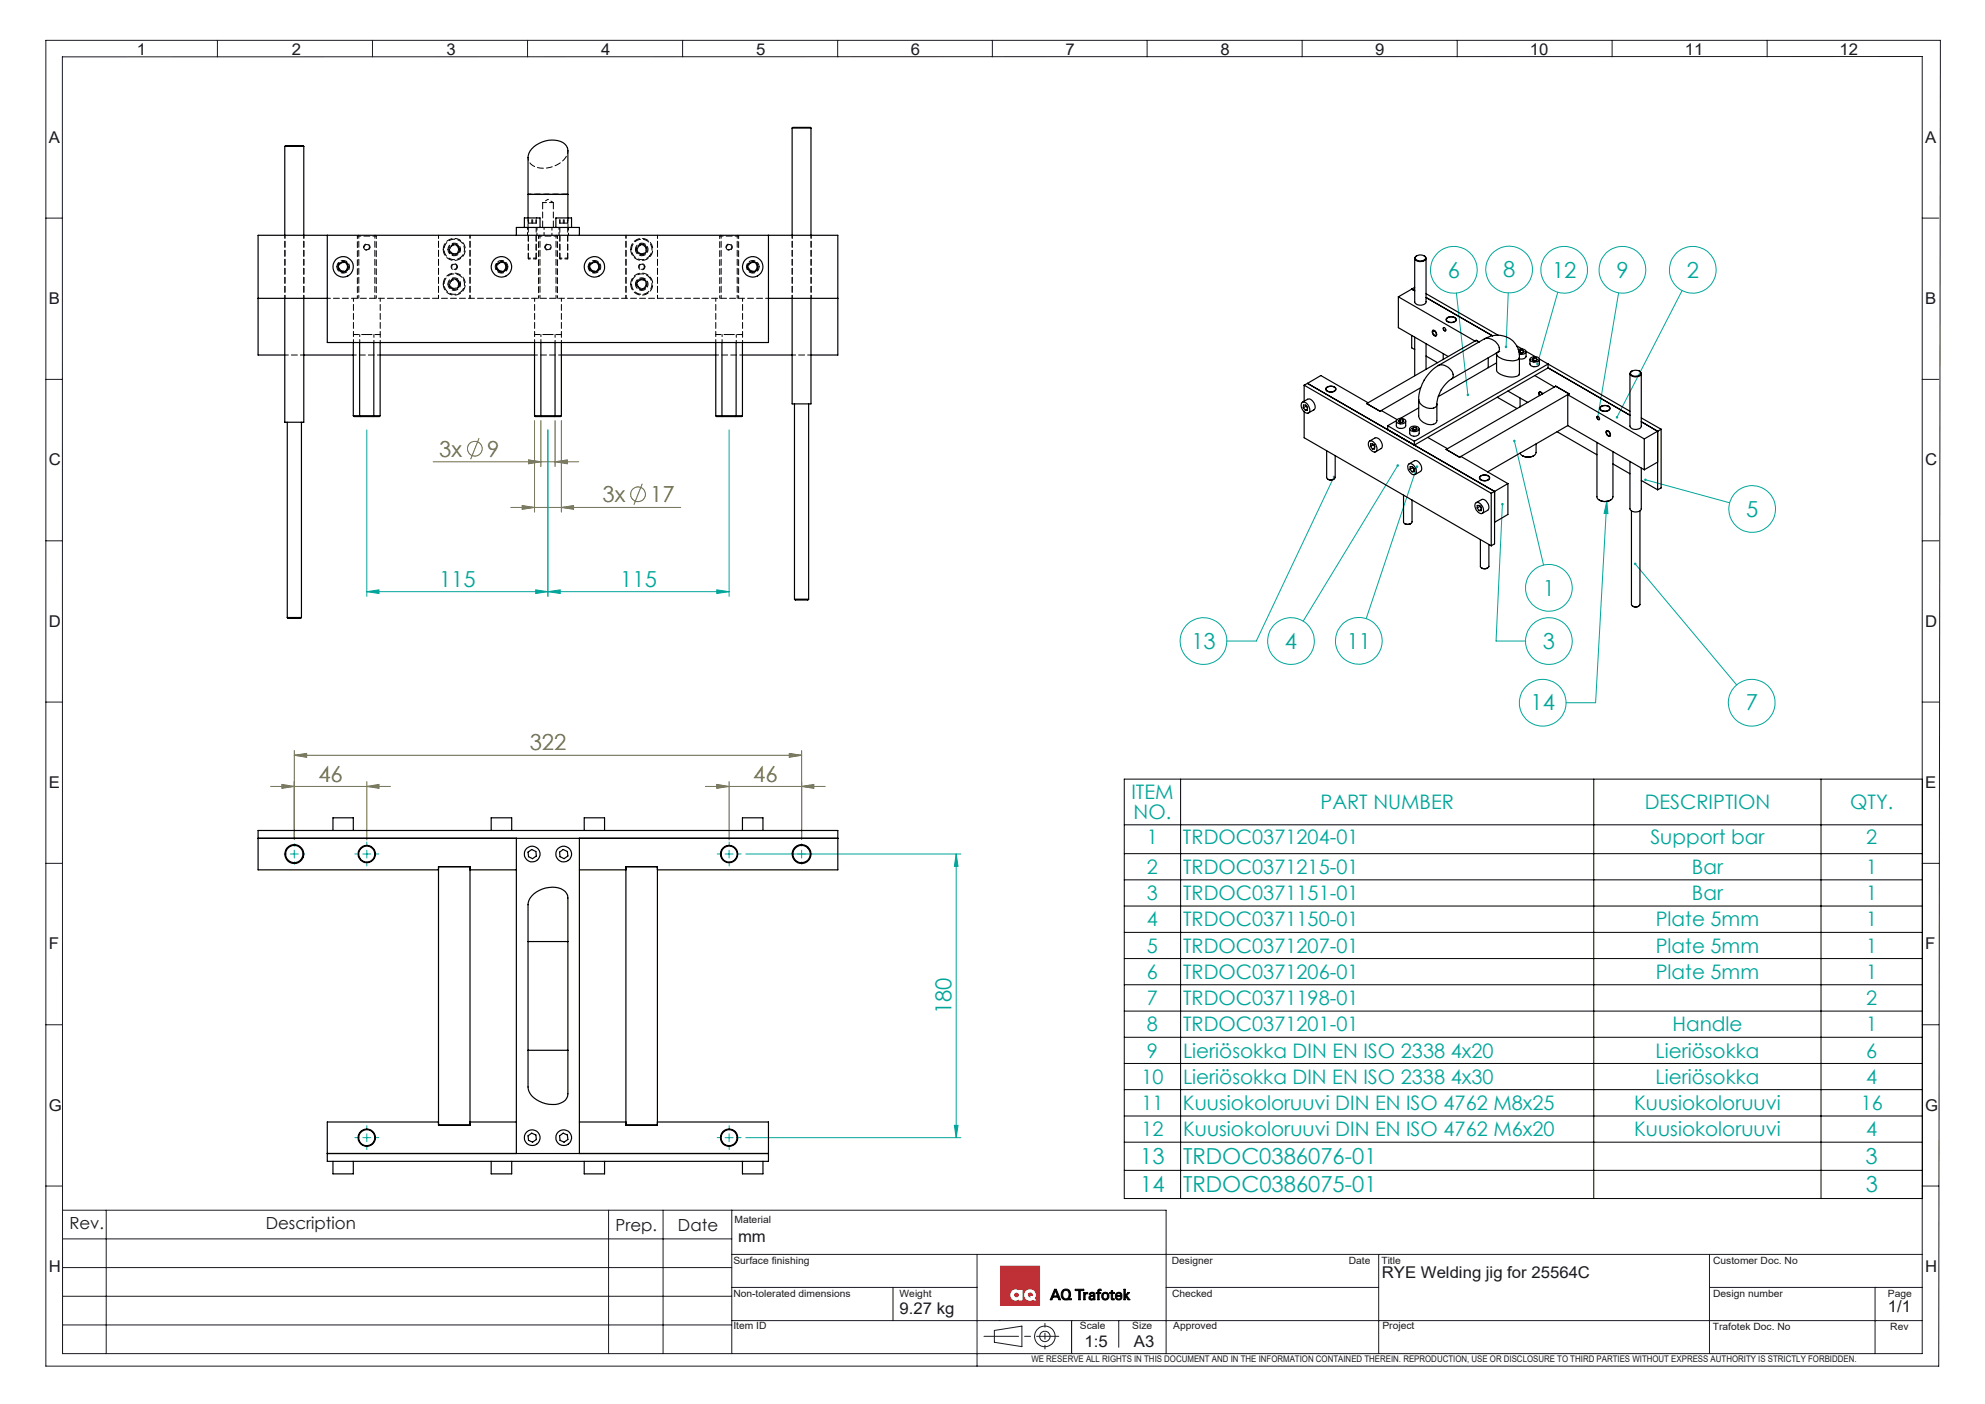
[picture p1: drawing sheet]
<svg xmlns="http://www.w3.org/2000/svg" width="420mm" height="297mm" viewBox="0 0 420 297" stroke-linecap="round" stroke-linejoin="round" font-family="sans-serif">
<defs><g id="words">
<g font-size="4.7" fill="#00a599">
<text x="306.3" y="58.7">6</text>
<text x="318" y="58.7">8</text>
<text x="328.4" y="58.7">12</text>
<text x="342" y="58.7">9</text>
<text x="356.9" y="58.7">2</text>
<text x="369.5" y="109.3">5</text>
<text x="92.9" y="124.1">115</text>
<text x="131.2" y="124.1">115</text>
<text x="326.4" y="126">1</text>
<text x="252.1" y="137.2">13</text>
<text x="271.9" y="137.2">4</text>
<text x="284.9" y="137.2">11</text>
<text x="326.4" y="137.2">3</text>
<text x="323.8" y="150.3">14</text>
<text x="369.4" y="150.3">7</text>
<text x="201.3" y="214.5" transform="rotate(-90 201.3 214.5)">180</text>
<text x="241.3" y="246.3">13</text>
<text x="250.3" y="246.3">TRDOC0386076-01</text>
<text x="394.7" y="246.3">3</text>
<text x="241.3" y="252.2">14</text>
<text x="250.3" y="252.2">TRDOC0386075-01</text>
<text x="394.8" y="252.2">3</text>
</g>
<g font-size="4.7" fill="#808000">
<text x="92.9" y="96.6">3x</text>
<text x="103.1" y="96.6">9</text>
<text x="127.5" y="106.3">3x</text>
<text x="137.6" y="106.3">17</text>
<text x="112.1" y="158.8">322</text>
<text x="67.4" y="165.3">46</text>
<text x="159.4" y="165.3">46</text>
</g>
<g font-size="4.2" fill="#00a599">
<text x="239.4" y="169.1">ITEM</text>
<text x="239.9" y="173.2">NO.</text>
<text x="279.4" y="171.2">PART NUMBER</text>
<text x="348" y="171.2">DESCRIPTION</text>
<text x="391.5" y="171.2">QTY.</text>
<text x="242.7" y="178.6">1</text>
<text x="250.3" y="178.6">TRDOC0371204-01</text>
<text x="349.2" y="178.6">Support bar</text>
<text x="394.9" y="178.6">2</text>
<text x="242.7" y="184.9">2</text>
<text x="250.3" y="184.9">TRDOC0371215-01</text>
<text x="358" y="184.9">Bar</text>
<text x="394.9" y="184.9">1</text>
<text x="242.7" y="190.4">3</text>
<text x="250.3" y="190.4">TRDOC0371151-01</text>
<text x="358" y="190.4">Bar</text>
<text x="394.9" y="190.4">1</text>
<text x="242.7" y="196">4</text>
<text x="250.3" y="196">TRDOC0371150-01</text>
<text x="350.3" y="196">Plate 5mm</text>
<text x="394.9" y="196">1</text>
<text x="242.7" y="201.5">5</text>
<text x="250.3" y="201.5">TRDOC0371207-01</text>
<text x="350.3" y="201.5">Plate 5mm</text>
<text x="394.9" y="201.5">1</text>
<text x="242.7" y="207.1">6</text>
<text x="250.3" y="207.1">TRDOC0371206-01</text>
<text x="350.3" y="207.1">Plate 5mm</text>
<text x="394.9" y="207.1">1</text>
<text x="242.7" y="212.6">7</text>
<text x="250.3" y="212.6">TRDOC0371198-01</text>
<text x="394.9" y="212.6">2</text>
<text x="242.7" y="218.2">8</text>
<text x="250.3" y="218.2">TRDOC0371201-01</text>
<text x="353.8" y="218.2">Handle</text>
<text x="394.9" y="218.2">1</text>
<text x="242.7" y="223.7">9</text>
<text x="250.3" y="223.7">Lieriösokka DIN EN ISO 2338 4x20</text>
<text x="350.3" y="223.7">Lieriösokka</text>
<text x="394.9" y="223.7">6</text>
<text x="241.5" y="229.3">10</text>
<text x="250.3" y="229.3">Lieriösokka DIN EN ISO 2338 4x30</text>
<text x="350.3" y="229.3">Lieriösokka</text>
<text x="394.9" y="229.3">4</text>
<text x="241.5" y="234.8">11</text>
<text x="250.3" y="234.8">Kuusiokoloruuvi DIN EN ISO 4762 M8x25</text>
<text x="345.8" y="234.8">Kuusiokoloruuvi</text>
<text x="393.7" y="234.8">16</text>
<text x="241.5" y="240.4">12</text>
<text x="250.3" y="240.4">Kuusiokoloruuvi DIN EN ISO 4762 M6x20</text>
<text x="345.8" y="240.4">Kuusiokoloruuvi</text>
<text x="394.9" y="240.4">4</text>
</g>
<g font-size="3.5" fill="#191924">
<text x="14.7" y="260">Rev.</text>
<text x="56.2" y="260">Description</text>
<text x="130.2" y="260.5">Prep.</text>
<text x="143.5" y="260.5">Date</text>
</g>
<g font-size="3.4" fill="#191924">
<text x="29" y="11.6">1</text>
<text x="61.7" y="11.6">2</text>
<text x="94.5" y="11.6">3</text>
<text x="127.2" y="11.6">4</text>
<text x="160" y="11.6">5</text>
<text x="192.7" y="11.6">6</text>
<text x="225.5" y="11.6">7</text>
<text x="258.2" y="11.6">8</text>
<text x="291" y="11.6">9</text>
<text x="323.7" y="11.6">10</text>
<text x="356.5" y="11.6">11</text>
<text x="389.2" y="11.6">12</text>
<text x="10.4" y="30.2">A</text>
<text x="407.4" y="30.2">A</text>
<text x="10.4" y="64.3">B</text>
<text x="407.4" y="64.3">B</text>
<text x="10.4" y="98.4">C</text>
<text x="407.4" y="98.4">C</text>
<text x="10.4" y="132.6">D</text>
<text x="407.4" y="132.6">D</text>
<text x="10.4" y="166.7">E</text>
<text x="407.4" y="166.7">E</text>
<text x="10.4" y="200.8">F</text>
<text x="407.4" y="200.8">F</text>
<text x="10.4" y="234.9">G</text>
<text x="407.4" y="234.9">G</text>
<text x="156.2" y="262.8">mm</text>
<text x="10.4" y="269.1">H</text>
<text x="407.4" y="269.1">H</text>
<text x="292.4" y="270.4">RYE Welding jig for 25564C</text>
<text x="190.3" y="277.9">9.27 kg</text>
<text x="399.4" y="277.5">1/1</text>
<text x="229.4" y="284.9">1:5</text>
<text x="239.9" y="284.9">A3</text>
</g>
<g font-size="2.1" fill="#191924">
<text x="155.4" y="258.7">Material</text>
<text x="155.2" y="267.4">Surface finishing</text>
<text x="247.9" y="267.3">Designer</text>
<text x="285.4" y="267.3">Date</text>
<text x="292.3" y="267.3">Title</text>
<text x="362.5" y="267.3">Customer Doc. No</text>
<text x="155.2" y="274.3">Non-tolerated dimensions</text>
<text x="190.3" y="274.3">Weight</text>
<text x="248" y="274.4">Checked</text>
<text x="362.5" y="274.4">Design number</text>
<text x="399.4" y="274.4">Page</text>
<text x="155.2" y="281.2">Item ID</text>
<text x="228.5" y="281.2">Scale</text>
<text x="239.6" y="281.2">Size</text>
<text x="248.2" y="281.2">Approved</text>
<text x="292.5" y="281.2">Project</text>
<text x="362.4" y="281.3">Trafotek Doc. No</text>
<text x="400" y="281.3">Rev</text>
</g>
<text font-size="1.9" fill="#191924" x="218.2" y="288">WE RESERVE ALL RIGHTS IN THIS DOCUMENT AND IN THE INFORMATION CONTAINED THEREIN. REPRODUCTION, USE OR DISCLOSURE TO THIRD PARTIES WITHOUT EXPRESS AUTHORITY IS STRICTLY FORBIDDEN.</text>
</g></defs>
<g fill="none" stroke="#000" stroke-width=".21">
<path d="M223.1 272.7h.4l.9 2.3h-.4l-.2-.6h-1l-.2 .6h-.4zM223.3 273l.4 1.1h-.8zM225 272.8a1.12 1.12 0 0 1 1.5 .4 1.12 1.12 0 0 1-.4 1.5h.6v.3h-.9a1.16 1.16 0 0 1-1.2-.7 1.16 1.16 0 0 1 .2-1.3zM225 273.2a.76 .76 0 0 1 1 0 .76 .76 0 0 1 .2 .9 .69 .69 0 0 1-.9 .6 .69 .69 0 0 1-.4-.9zM227.5 272.7h1.8v.3h-.7v2h-.4v-2h-.7zM229.3 273.4h.3v.3l.2-.2 .4-.1v.3h-.4l-.2 .2v1.1h-.3zM230.6 273.5a.69 .69 0 0 1 1.1 .2v1.3h-.3v-.3a.54 .54 0 0 1-.7 .3 .54 .54 0 0 1-.3-.7 .54 .54 0 0 1 .7-.3 .24 .24 0 0 0 .3-.2 .24 .24 0 0 0-.4-.2l-.2 .2h-.3zM230.8 274.3a.32 .32 0 0 1 .5-.1 .32 .32 0 0 1 0 .4 .32 .32 0 0 1-.4 .2l-.2-.2zM232.4 272.8l.6-.1v.3l-.4 .1v.3h.3v.2h-.3v1.4h-.3v-1.4h-.3v-.2h.3zM233.5 273.7a.54 .54 0 0 1 .8 .4 .54 .54 0 0 1-.6 .6 .77 .77 0 0 1-.2-1zM235.1 273.1l.3-.1v.4h.4v.2h-.4v1l.4 .1v.3h-.4l-.3-.2v-1.2h-.3v-.2h.3zM236.1 273.6a.71 .71 0 0 1 .9-.2 .71 .71 0 0 1 .4 .8h-1.1a.44 .44 0 0 0 .3 .6 .44 .44 0 0 0 .5-.3h.3a.76 .76 0 0 1-1.1 .4 .76 .76 0 0 1-.2-1.1z"/>
<path d="M236.4 273.8a.4 .4 0 0 1 .4-.2 .4 .4 0 0 1 .3 .4h-.8zM237.8 272.7h.3v1.3l.6-.6h.3l-.6 .7 .7 .9h-.4l-.6-.9v.9h-.3z"/>
<circle cx="233.9" cy="274.2" r=".79"/>
</g>
<g fill="none" stroke="#191924" stroke-width=".21">
<path d="M9.7 8.5h400.9l-.4 280.5h-400.5zM13.2 12h393.5v274.3h-393.5zM46 8.5v3.5M78.8 8.5v3.5M111.6 8.5v3.5M144.4 8.5v3.5M177.2 8.5v3.5M210 8.5v3.5M242.7 8.5v3.5M275.5 8.5v3.5M308.3 8.5v3.5M341.1 8.5v3.5"/>
<path d="M373.9 8.5v3.5M9.7 46.1h3.5M406.7 46.1h3.5M9.7 80.3h3.5M406.7 80.3h3.5M9.7 114.4h3.5M406.7 114.4h3.5M9.7 148.5h3.5M406.7 148.5h3.5M9.7 182.6h3.5M406.7 182.6h3.5M9.7 216.8h3.5"/>
<path d="M406.7 216.8h3.5M9.7 250.9h3.5M13.2 256h233.5v30.3M22.5 256v30.3M128.8 256v30.3M140.3 256v30.3M154.8 256v30.3M406.7 250.9h3.5M13.2 274.2h141.6M13.2 268.1h141.6M13.2 262.1h141.6M154.8 265.4h251.9"/>
<path d="M154.8 279.4h251.9M154.8 272.3h51.9M188.9 272.3v7.1M206.7 265.4v23.6M226.7 279.4v6.9M236.7 279.4v5.6M246.7 272.3h45M291.7 265.4v20.9M361.7 272.3h45M361.7 265.4v20.9M396.7 272.3h.1M396.7 279.4h.1"/>
<path d="M396.7 272.3v14M13.2 280.3h141.6M210.4 281.4l5.8-.9v4.4l-5.8-1z"/>
<circle cx="221.1" cy="282.7" r="1.1"/>
<circle cx="221.1" cy="282.7" r="2.17"/>
</g>
<g fill="none" stroke="#ed1c24" stroke-width=".21">
<path d="M211.7 267.9h8.3v8.2h-8.3zM217.6 273.6a.55 .55 0 0 1 .7-.1 .55 .55 0 0 1 .2 .7l-.2-.1h-.4l.2 .3a.53 .53 0 0 1-.5-.2 .53 .53 0 0 1 0-.6z"/>
<circle cx="215.1" cy="273.9" r=".49"/>
</g>
<path d="M214.2 273.1a1.03 1.03 0 0 1 1.3-.1v-.1h.8v2.2h-.8v-.3a1.1 1.1 0 0 1-1.5-.2 1.1 1.1 0 0 1 .2-1.5zM218.9 274.6a1.19 1.19 0 0 0-.8-1.8 1.19 1.19 0 0 0-1.3 1.4 1.19 1.19 0 0 0 1.8 .8" fill="none" stroke="#fff" stroke-width=".21"/>
<path d="M208.2 282.7h15.8" fill="none" stroke="#191924" stroke-width=".21" stroke-dasharray="15.2 1.3 1.3 1.3" stroke-dashoffset="7.9"/>
<path d="M221.1 279.9v5.5" fill="none" stroke="#191924" stroke-width=".21" stroke-dasharray="15.2 1.3 1.3 1.3" stroke-dashoffset="14.4"/>
<path d="M218.9 274.6l.4 .5h-.6l-.1-.1" fill="none" stroke="#808080" stroke-width=".21"/>
<path d="M237.8 272.7v2.3h.3v-.9l.6 .9h.4l-.7-.9 .6-.7h-.3l-.6 .6v-1.3zM236.3 273.5l-.3 .5a.73 .73 0 0 0 .4 1 .73 .73 0 0 0 1-.5h-.3l-.1 .2-.4 .1-.2-.2-.1-.3 1.1-.1a.71 .71 0 0 0-.3-.7 .71 .71 0 0 0-.8 0zM236.4 273.7l.5-.1 .2 .4h-.8zM235.1 273.1v.3h-.3v.2h.3v1.2l.2 .2h.4l.1-.3h-.4v-1.1h.4v-.2h-.4v-.4zM233.5 273.8l.4-.2a.55 .55 0 0 1 .5 .7 .55 .55 0 0 1-.9 .3l-.1-.3zM233.1 274.2a.81 .81 0 0 0 1.6 0 .81 .81 0 0 0-1.6 0zM232.3 272.8v.6h-.3v.2h.3v1.4h.3v-1.4h.3v-.2h-.3v-.3l.4-.1v-.3zM230.6 273.5l-.1 .3h.3l.1-.2h.4a.28 .28 0 0 1 0 .4 .28 .28 0 0 1-.4 0l-.4 .2-.1 .6 .5 .2 .5-.3v.3h.3l-.1-1.4-.4-.2zM230.7 274.4l.7-.2v.3l-.3 .3h-.2l-.2-.2zM229.3 273.4v1.6h.3v-1l.2-.3h.4v-.3l-.4 .1-.2 .2v-.3zM227.5 272.7v.3h.7v2h.4v-2h.7v-.3zM225.1 273.1a.78 .78 0 0 1 1 .1 .78 .78 0 0 1 0 1 .68 .68 0 0 1-.9 .5 .68 .68 0 0 1-.3-.9zM224.8 273a1.15 1.15 0 0 0-.3 1.3 1.15 1.15 0 0 0 1.2 .7h1v-.3h-.6a1.11 1.11 0 0 0 .3-1.5 1.11 1.11 0 0 0-1.5-.3zM223.3 273l.4 1.1h-.8zM223.1 272.7l-.9 2.3h.4l.2-.6h1l.2 .6h.4l-.9-2.3z" fill-rule="evenodd" fill="#000"/>
<path d="M214.2 273a1.07 1.07 0 0 1 1.3 0v-.1h.8v2.2h-.8v-.3a1.12 1.12 0 0 1-1.5-.2 1.12 1.12 0 0 1 .2-1.6zM211.7 267.9v8.2h8.3v-8.2zM217 273.2a1.2 1.2 0 0 1 1.6-.2 1.2 1.2 0 0 1 .3 1.6l.4 .5h-.6l-.1-.1a1.2 1.2 0 0 1-1.6-.2 1.2 1.2 0 0 1 0-1.6zM214.6 273.9a.5 .5 0 0 0 1 0 .5 .5 0 0 0-1 0zM217.6 273.5v.1a.51 .51 0 0 0 0 .6 .51 .51 0 0 0 .5 .2l-.2-.3h.4l.2 .1-.1-.6-.3-.2z" fill-rule="evenodd" fill="#ed1c24"/>
<path d="M214.6 273.9a.5 .5 0 0 1 1 0 .5 .5 0 0 1-1 0zM214.2 273a1.12 1.12 0 0 0-.2 1.6 1.12 1.12 0 0 0 1.5 .2v.3h.8v-2.2h-.8v.1a1.08 1.08 0 0 0-1.3 0zM217.6 273.5l.6-.1 .3 .5v.3l-.2-.1h-.4l.2 .3h-.4a.52 .52 0 0 1-.1-.9zM217 273.2a1.2 1.2 0 0 0 0 1.5 1.2 1.2 0 0 0 1.6 .3l.1 .1h.6l-.4-.5a1.2 1.2 0 0 0-.3-1.6 1.2 1.2 0 0 0-1.6 .2z" fill-rule="evenodd" fill="#fff"/>
<g fill="none" stroke="#808000" stroke-width=".21">
<path d="M91.7 97.7h30.7M101.4 92.7l-1.8 4.5M111.8 97.3l2.6 .4-2.6 .4zM113.1 89v19.3M114.4 89v9.7M117.4 97.7l2.7-.4v.8zM117.4 89v9.7M118.8 89v19.3M108.1 107.3h35.9M110.5 107l2.6 .3-2.6 .4zM118.8 107.3l2.6-.3v.7zM135.9 102.3l-1.8 4.5"/>
<path d="M62.3 159.8l2.6-.4v.8zM62.3 158.8v18.7M62.3 159.8h107.3M167 159.4l2.6 .4-2.6 .4zM169.6 158.8v18.7M57.3 166.4h25.3M59.7 165.9l2.6 .5-2.6 .4zM77.6 166.4l2.6-.5v.9zM77.6 165.3v12.4M149.3 166.4h25.3M151.7 165.9l2.6 .5-2.6 .4zM154.3 165.3v12.4"/>
<path d="M169.6 166.4l2.6-.5v.9z"/>
<circle cx="100.5" cy="94.9" r="1.55"/>
<circle cx="135" cy="104.6" r="1.56"/>
</g>
<g fill="none" stroke="#00a599" stroke-width=".21">
<path d="M308.2 62l2.4 21.5M319.1 61.9l-.4 11.5M329.6 61.8l-4.3 15.2M342.5 61.9l-4.4 26.4M355.9 61.5l-13.8 26.8M77.6 90.9v35.2M115.9 90.9v35.2M154.3 90.9v35.2M295.7 98.5l-20 32.9M299.8 98.7l-10.7 32.2M320.4 93.3l6.2 26.3M282.3 100.9l-16.5 34.7h-6.2"/>
<path d="M317.9 106.6l-1.4 29h6.3M340 106l-2.4 42.7h-6.2M340 106l.2 2.7-.8-.1zM346 119.3l21.5 25.6M348.2 101.5l17.8 4.9M77.6 125.2l2.6-.4v.8zM77.6 125.2h76.7M113.3 124.8l2.6 .4-2.6 .4zM115.9 125.2l2.6-.4v.8zM151.7 124.8l2.6 .4-2.6 .4zM62.3 179.8v1.7M77.6 179.8v1.7"/>
<path d="M154.3 179.8v1.7M169.6 179.8v1.7M61.4 180.7h1.7M76.8 180.7h1.6M153.4 180.7h1.7M157.8 180.7h45.5M202.3 180.7v60M202.3 180.7l.4 2.6h-.8zM77.6 239.9v1.6M154.3 239.9v1.6M201.9 238.1h.8l-.4 2.6zM76.8 240.7h1.6"/>
<path d="M153.4 240.7h1.7M157.8 240.7h45.5"/>
<circle cx="307.6" cy="57.1" r="4.9"/>
<circle cx="319.3" cy="57" r="4.9"/>
<circle cx="331" cy="57.1" r="4.9"/>
<circle cx="343.3" cy="57.1" r="4.9"/>
<circle cx="358.2" cy="57.1" r="4.9"/>
<circle cx="370.7" cy="107.7" r="4.9"/>
<circle cx="254.6" cy="135.6" r="4.9"/>
<circle cx="273.1" cy="135.6" r="4.9"/>
<circle cx="287.5" cy="135.6" r="4.9"/>
<circle cx="327.7" cy="135.6" r="4.9"/>
<circle cx="327.7" cy="124.3" r="4.9"/>
<circle cx="326.4" cy="148.7" r="4.9"/>
<circle cx="370.6" cy="148.6" r="4.9"/>
</g>
<g fill="none" stroke="#000" stroke-width=".21">
<path d="M237.9 164.8h168.9v88.7h-168.9zM237.9 174.5h168.9M249.8 164.8v88.7M337.2 164.8v88.7M385.3 164.8v88.7M237.9 180.6h168.9M237.9 186.1h168.9M237.9 191.7h168.9M237.9 197.2h168.9M237.9 202.8h168.9M237.9 208.3h168.9M237.9 213.9h168.9"/>
<path d="M237.9 219.4h168.9M237.9 225h168.9M237.9 230.5h168.9M237.9 236.1h168.9M237.9 241.6h168.9M237.9 247.6h168.9"/>
</g>
<g fill="none" stroke="#00a599" stroke-width=".21" stroke-dasharray="15.2 1.3 1.3 1.3">
<path d="M62.3 179v-.5M77.6 179v-.9M154.3 179v-.9M169.6 179v-.5M60.6 180.6h-.5M62.3 182.3v.5M64 180.6h.5M76 180.6h-.9M77.6 182.3v.9M79.3 180.6h.9M152.6 180.6h-.8M154.3 182.3v.9"/>
<path d="M156 180.6h.8M168 180.6h-.5M169.6 182.3v.5M171.3 180.6h.5M77.6 239v-.9M154.3 239v-.9M76 240.6h-.9M77.6 242.3v.9M79.3 240.6h.9M152.6 240.6h-.8M154.3 242.3v.9M156 240.6h.8"/>
</g>
<path d="M318.5 73.2v.4l.1 .1 .1-.3v.3a.28 .28 0 0 0 .2-.4 .28 .28 0 0 0-.4-.1zM310.4 83.3v.1a.26 .26 0 0 0-.1 .3 .26 .26 0 0 0 .3 .1v-.3l.1 .3a.27 .27 0 0 0 .1-.4 .27 .27 0 0 0-.4-.1zM325.1 76.8l-.1 .3 .2 .2 .1-.3-.1 .3h.2a.27 .27 0 0 0 .1-.4 .27 .27 0 0 0-.4-.1zM320.2 93.1a.27 .27 0 0 0 .1 .4 .27 .27 0 0 0 .4-.2 .27 .27 0 0 0-.3-.3v.3v-.3zM337.9 88a.25 .25 0 0 0-.1 .3 .25 .25 0 0 0 .2 .2l.1-.2v.2l.2-.2a.26 .26 0 0 0-.1-.3 .26 .26 0 0 0-.3 0zM342 88l-.1 .5 .2-.2-.1 .2h.2a.26 .26 0 0 0 .2-.4 .26 .26 0 0 0-.4-.1zM345.8 119.1a.28 .28 0 0 0 .2 .4 .28 .28 0 0 0 .3-.3 .28 .28 0 0 0-.4-.2l.1 .3zM348 101.2l-.1 .2 .3 .1-.3-.1a.28 .28 0 0 0 .2 .4 .28 .28 0 0 0 .3-.4 .28 .28 0 0 0-.4-.2zM295.6 98.2a.27 .27 0 0 0-.1 .4 .27 .27 0 0 0 .4 0 .27 .27 0 0 0 0-.4l-.2 .3 .2-.3zM299.6 98.5a.26 .26 0 0 0 .1 .4 .26 .26 0 0 0 .3-.1 .26 .26 0 0 0-.1-.3l-.1 .2 .1-.2zM317.6 106.5a.27 .27 0 0 0 .2 .4 .27 .27 0 0 0 .3-.2 .27 .27 0 0 0-.2-.3v.2v-.2zM282.1 100.7a.26 .26 0 0 0 0 .4 .26 .26 0 0 0 .4-.1 .26 .26 0 0 0-.1-.4l-.1 .3 .1-.3zM340 106l.2 2.7-.8-.1z" fill="#00a599"/>
<g fill="#808000">
<path d="M151.7 165.9l2.6 .5-2.6 .4zM169.6 166.4l2.6-.5v.9zM62.3 159.8l2.6-.4v.8zM167 159.4l2.6 .4-2.6 .4zM59.7 165.9l2.6 .5-2.6 .4zM77.6 166.4l2.6-.5v.9zM110.5 107l2.6 .3-2.6 .4zM118.8 107.3l2.6-.3v.7z"/>
<path d="M111.8 97.3l2.6 .4-2.6 .4zM117.4 97.7l2.7-.4v.8z"/>
</g>
<g fill="#00a599">
<path d="M77.6 125.2l2.6-.4v.8zM113.3 124.8l2.6 .4-2.6 .4z"/>
<path d="M115.9 125.2l2.6-.4v.8zM151.7 124.8l2.6 .4-2.6 .4z"/>
<path d="M202.3 180.7l.4 2.6h-.8zM201.9 238.1h.8l-.4 2.6z"/>
</g>
<g fill="none" stroke="#000" stroke-width=".25">
<path d="M60.3 31h4M60.3 31l.1-.2h3.7l.2 .2M60.3 31v18.8M64.3 31v18.8M167.6 27.1l.2-.2h3.6l.2 .2M167.6 27.1h4M167.6 27.1v22.7M171.6 27.1v22.7M69.3 49.8v22.7h93.3v-22.7M71.6 55.8l1.1-.5 .9 .6v1.2l-1.1 .5-.9-.6zM105.1 55.8l1.1-.5 .9 .6v1.2l-1.1 .5-.9-.6zM109.3 49.8v-1.7h13.3v1.7"/>
<path d="M110.9 48.1v-2h3.4v2M111.7 41.1v-6.1a4.2 4.2 0 0 1 1.8-4.3 5.3 5.3 0 0 1 6.1-.2 3.9 3.9 0 0 1 .6 3v7.6M111.7 41.1h8.5M111.7 41.1v5M117.6 48.1v-2h3.3v2M120.2 41.1v5M124.8 55.8l1-.5 1 .6-.1 1.2-1 .5-1-.6zM158.3 55.8l1-.5 1 .6-.1 1.2-1 .5-1-.6zM299.3 54.6v9.2a1.37 1.37 0 0 0 2.4 0v-9.2M299.5 54.4a1.31 1.31 0 0 1 2.1 .2 1.26 1.26 0 0 1-2.2-.1zM299.8 54.1a.57 .57 0 0 0-.5 .6 .57 .57 0 0 0 .6 .5 1.29 1.29 0 0 0 1.8-.7l-.4-.4M54.6 63.1h14.7"/>
<path d="M60.3 63.1v26.2h4v-26.2M60.3 75.1h-5.7v-25.3h122.7v25.3h-5.7M64.3 75.1h10.5M74.8 72.5v15.4M76.1 72.5v15.4M79.1 72.5v15.4M80.4 72.5v15.4M80.4 75.1h32.7M113.1 72.5v15.4M114.4 72.5v15.4M117.4 72.5v15.4M118.8 72.5v15.4"/>
<path d="M118.8 75.1h32.6M151.4 72.5v15.4M152.8 72.5v15.4M155.8 72.5v15.4M157.1 72.5v15.4M157.1 75.1h10.5M162.6 63.1h14.7M167.6 63.1v22.3h4v-22.3M295.9 62.8v6.5l10.5 6.1M295.9 62.8l16.2 9.3 .2-.1M298.7 61.2l-2.8 1.6M298.7 61.2l.6 .3"/>
<path d="M298.7 71v2.6l.6 .3M299.3 71.3v8.2M299.3 60.8l-.6 .4M301.7 72.7v5.4M301.7 62.9l14.1 8.1M301.7 75.3l2.5 1.4M301.7 62.1l15.3 8.8M303.1 70a.69 .69 0 0 1 .8 .3 .69 .69 0 0 1-.1 .8 .84 .84 0 0 1-.7-1.1zM303.2 69.8l-.1 .4M303.2 70a.6 .6 0 0 1 .6 .3 .6 .6 0 0 1-.1 .7 .65 .65 0 0 1-.5-1zM303.5 70.9l.4 .1M304.3 77.3a2.44 2.44 0 0 1 3.1 2.5l-.3 .4"/>
<path d="M305.4 74.8v1.2M305.4 69.3a.35 .35 0 0 1 .5 .2 .35 .35 0 0 1-.3 .5l-.2-.4zM305.5 69.3a.46 .46 0 0 0 .4 .7M306.1 67.3a1.31 1.31 0 0 1 2.1 .3 1.26 1.26 0 0 1-2.2 0zM306.2 67.3a1.22 1.22 0 0 1 1.9 .4 1.23 1.23 0 0 1-2.1-.1zM312.3 72l.6 .4M312.3 72l-23.1 13.4M314.1 71.7l-9.8 5.6a8.7 8.7 0 0 0-4.1 7.2M314.1 71.7a4.7 4.7 0 0 1 7.4 3.8v.1M314.1 71.7a2.51 2.51 0 0 1 3.1 2.5l-.3 .4M314.9 75.7v2.1M316.5 74.7l.1 .1"/>
<path d="M316.6 74.7l.1 .1M316.7 74.8v3.4a2.04 2.04 0 0 0 1.8 1.3 2.87 2.87 0 0 0 3-.3v-3.6M316.7 74.8a2.85 2.85 0 0 0 2.6 1.5 2.22 2.22 0 0 0 2.2-.5v-.2M316.7 76.8l-12.4 7.1M316.8 74.6l-9.7 5.6M317.3 74.4l-.5 .2M320.9 73.2l1 .5M321.2 73.9a1.19 1.19 0 0 1 1.7 .5 1.24 1.24 0 0 1-1.4 .5M321.7 74.1l.6 .1M321.7 74.1l-.4 .2 .2 .3 .6 .1 .4-.3-.2-.2M321.7 74.6h-.1M321.7 74.6l.5 .1"/>
<path d="M321.7 74.1v.5M321.9 73.7l-.1 .1M321.9 73.7l.2 .1M322.3 74.2v.4M322.9 74.4v1a1.05 1.05 0 0 1-1.4 .5M322.9 74.3l2 1.2M323.7 76v1a1.17 1.17 0 0 0 2 0v-1M323.8 75.7a1.15 1.15 0 0 1 1.9 .4 1.21 1.21 0 0 1-2 0zM324.5 75.7l.6 .1M324.5 75.7l-.3 .3 .1 .3h.6l.4-.2-.2-.3M324.5 76.3h-.1M324.5 76.3h.5"/>
<path d="M324.5 75.7v.6M324.7 79.4l4.2 2.5 .3-.2M325.1 75.8v.4M325.7 75.9l19.2 11.1M327.6 77.8l17.3 10M327.6 77.8v-.8l-28.3 16.3M327.6 77.8l-28.3 16.4M344.9 79v11.1a1.37 1.37 0 0 0 2.4 0v-11.1M345.1 78.6a1.36 1.36 0 0 1 2.1 .3 1.26 1.26 0 0 1-2.2 0zM345.3 78.5a.6 .6 0 0 0-.4 .7 .6 .6 0 0 0 .7 .5 1.24 1.24 0 0 0 1.7-.7M346.9 78.5l.4 .5M60.8 89.3v41.3"/>
<path d="M63.8 89.3v41.3M74.8 87.9h1.3M74.8 87.9l.1 .2h1.4M76.1 87.9h3M76.1 87.9l.2 .2M76.3 88.1h2.6M79.1 87.9h1.3M79.1 87.9l-.2 .2M80.4 87.9l-.1 .2h-1.4M113.1 87.9h1.3M113.1 87.9l.2 .2h1.3M114.4 87.9h3"/>
<path d="M114.4 87.9l.2 .2M114.6 88.1h2.7M117.4 87.9h1.4M117.4 87.9l-.1 .2M118.8 87.9l-.2 .2h-1.3M151.4 87.9h1.4M151.4 87.9l.2 .2h1.3M152.8 87.9h3M152.8 87.9l.1 .2M152.9 88.1h2.7M155.8 87.9h1.3M155.8 87.9l-.2 .2"/>
<path d="M157.1 87.9l-.2 .2h-1.3M168.1 85.4v41.3M171.1 85.4v41.3M275.4 85.2a1.08 1.08 0 0 1 1.6 .9 .71 .71 0 0 1 .1 1 .71 .71 0 0 1-.9 .2 1.82 1.82 0 0 1-.8-2.1zM275.6 85.1l1.1-.6a1.57 1.57 0 0 1 1.6 1.8l-.2 .3-1.2 .7M275.8 86.3v-.6h.5l.3 .5v.6h-.4M275.8 86.3l.4 .5M275.9 81.5l39.6 22.8M275.9 87.1v5.5l39.6 22.9M275.9 81.5v3.4M276.4 85.9l.2 .4M276.4 85.9h.1"/>
<path d="M276.4 85.9l-.6 .4M276.6 86.5l-.4 .3M276.6 81.1l-.7 .4M276.6 81.1l39.6 22.9M276.6 81.1l2.9-1.7 10 5.8-.3 .2M280.6 82a1.36 1.36 0 0 1 2.1 .3 1.26 1.26 0 0 1-2.2 0zM280.6 82.1a1.28 1.28 0 0 1 2 .2 1.16 1.16 0 0 1-2 0zM280.7 95.4v5.6a1.03 1.03 0 0 0 1.8 0v-4.6M289.2 85.4l2.8 1.6M289.6 93.4l.2-.1a1.55 1.55 0 0 1 1.4 2.2 1.22 1.22 0 0 1-1.6-1.1zM289.8 93.3l1.1-.6a1.47 1.47 0 0 1 1.3 2.2l-1.1 .7M290 94.4v-.5h.4l.5 .5"/>
<path d="M290 94.4l.4 .6M290.6 94.1h.1M290.6 94.1l.3 .3M290.6 94.1l-.6 .3M290.9 94.4l-.1 .6h-.4M290.9 94.7l-.5 .3M292 87l.3-.1 3.3 1.9M293.6 90.1l5.7 3.2M293.6 90.1v.8l5.7 3.3M295.5 89.1v1a1.13 1.13 0 0 0 1.9 0v-1M295.5 89l-1.9 1.1M295.6 88.8a1.34 1.34 0 0 1 1.8 .2 1.1 1.1 0 0 1-.9 .7 1.1 1.1 0 0 1-1-.6z"/>
<path d="M296.2 88.8h.6M296.2 88.8l-.3 .2 .2 .4h.6l.3-.3-.2-.3M296.2 89.3v.1M296.2 89.3l.5 .1M296.2 88.8v.5M296.8 88.8v.5M298.1 98.1a1.51 1.51 0 0 1 1.4 2.2 1.08 1.08 0 0 1-1.5-.8l-.1-.8zM298.1 98.1l1.2-.6a1.52 1.52 0 0 1 1.3 2.2l-1.2 .7M298.3 90.7v1a1.13 1.13 0 0 0 2 0v-1M298.3 99.3l.1-.6h.4l.4 .6M298.3 99.3l.5 .5M298.4 90.4a1.16 1.16 0 0 1 1.8 .4 1.16 1.16 0 0 1-1.9-.1z"/>
<path d="M298.9 98.9l-.6 .4M299.1 90.4h.5M299.1 90.4l-.4 .3 .2 .3h.6l.3-.2-.2-.4M299.1 90.9l-.1 .1M299.1 90.9l.4 .1M299.1 90.4v.5M299.2 99.6l-.4 .2M299.2 99.2v.6h-.4M299.3 93.3v.9M299.6 90.4v.5M300.2 84.5v3.4a2.48 2.48 0 0 0 3.7 1.5l.1-.4v-3.5M300.2 84.5a2.48 2.48 0 0 0 3.7 1.5l.1-.5"/>
<path d="M300.2 86.3l-3.9 2.2M300.6 82l-8.6 5M302.1 92.5l4.2 2.4-.3 .2M306 95.1l2.8 1.6M307.1 80.2a6.9 6.9 0 0 0-3.1 5.3M308.8 96.7l.3-.1 10 5.7M316.8 84l4.2 2.4M319.1 82.7l4.2 2.4M321.6 84.2v1.9M322.1 96.4a2.69 2.69 0 0 0 2.4 0M325 93.9v1.8a1.74 1.74 0 0 1-2.3 .9l-.8-.4-.3-.4M325.8 82.9l-.1 .4"/>
<path d="M326.4 83.3l-.4-.3h-.2l-.1 .3 .1 .3M326.4 83.3l-.1-.1a.43 .43 0 0 0-.7-.2 .43 .43 0 0 0 .1 .7M329.2 81.7l2.8 1.6M329.2 81.7l-23.2 13.4M329.5 91.3l8.4 4.9M331.7 90l16.2 9.4M331.7 83.5v6.5M331.7 83.5l16.2 9.3M331.7 90l-17 9.8M332 83.3l-.3 .2M332 83.3l-23.2 13.4M337.9 93.6v11.5a1.95 1.95 0 0 0 2.7 .8l.5-.4 .2-.3v-9.7"/>
<path d="M338 88.1a.42 .42 0 0 1 .4 .2 .42 .42 0 0 1-.1 .5l-.4-.4zM338 88.1a.45 .45 0 0 0 .4 .7M338.6 86.1a1.36 1.36 0 0 1 2.1 .3 1.26 1.26 0 0 1-2.2 0zM338.7 86.1a1.18 1.18 0 0 1 1.9 .4 1.23 1.23 0 0 1-2-.1zM339.9 91.2a.69 .69 0 0 1 .7 .3 .69 .69 0 0 1-.1 .8 .89 .89 0 0 1-.6-1.1zM340 91.1l-.1 .4M340 91.2a.6 .6 0 0 1 .5 .3 .6 .6 0 0 1 0 .7 .66 .66 0 0 1-.5-1zM340.3 92.1l.4 .1M341.3 98.1l3.6 2.1M344.9 97.6v10a1.38 1.38 0 0 0 2.4 0M347.3 99v8.6M347.3 89.2l3.4 2"/>
<path d="M347.3 88.4l4.2 2.4M347.9 92.8v6.6M350.7 91.2l-2.8 1.6M350.7 91.2v12.4M350.7 97.8l-2.8 1.6M351.5 90.8l-.8 .4M351.5 90.8v12.4l-.8 .4M281 101.4a1.23 1.23 0 0 0 1.2 0M297 104.7v5.7a1.03 1.03 0 0 0 1.8 0v-4.6M297.2 110.8a1.23 1.23 0 0 0 1.3 0M312.2 106.5a1.24 1.24 0 0 1 1.7 1.2 .65 .65 0 0 1-.2 .9 .65 .65 0 0 1-.9-.2 1.74 1.74 0 0 1-.6-1.9zM312.3 106.3l1.2-.6a1.51 1.51 0 0 1 1.5 1.8l-.2 .4-1.1 .7"/>
<path d="M312.6 107.5v-.6h.4l.4 .6M312.6 107.5l.3 .5M313.2 100.8a1.31 1.31 0 0 1 2 .3 1.26 1.26 0 0 1-2.2 0zM313.2 107.1h.1M313.2 100.9a1.28 1.28 0 0 1 1.9 .2 1.16 1.16 0 0 1-2-.1zM313.2 107.1l.2 .4M313.2 107.1l-.6 .4M313.2 114.1v5.7a1.06 1.06 0 0 0 1.8 0v-4.6M313.4 107.5v.5h-.5M313.4 107.7l-.5 .3M315.5 104.3v11.2M316.2 104v11l-.7 .5"/>
<path d="M316.2 104l-.7 .3M319.1 102.3l-2.9 1.7M319.1 102.3v6.5l-2.9 1.7M338.4 105.8a2.42 2.42 0 0 0 2.4 0M345.2 108.1v19.8a1.04 1.04 0 0 0 1.8-.1M347 108.1v19.8M347.3 101.6l3.4 2M60.8 130.6l.1 .2h2.7l.2-.2M60.8 130.6h3M168.1 126.7l.2 .2h2.6l.2-.2M168.1 126.7h3M313.5 120.2a1.23 1.23 0 0 0 1.2 0"/>
<path d="M345.4 128.2a1.22 1.22 0 0 0 1.3 0M54.6 177.3h122.7M70.4 175.7v-2.7h4.4v2.7M103.9 175.7v-2.7h4.4v2.7M109.3 177.3v66.7M122.6 177.3v66.7M123.6 175.7v-2.7h4.3v2.7M157.1 175.7v-2.7h4.3v2.7M92.8 184h-38.2v-8.3h122.7v8.3h-38.2M92.8 183.3h6.6v54.7h-6.6zM99.4 184h9.9M111.7 199.2v-6.2a4.2 4.2 0 0 1 1.8-4.3 5.3 5.3 0 0 1 6.1-.1 4 4 0 0 1 .6 3v7.6"/>
<path d="M111.7 199.2h8.5M111.7 199.2v23M111.7 180.3l.8-.6 .9 .4 .1 1-.8 .5-.9-.4zM118.4 180.3l.8-.6 .9 .4 .1 1-.9 .5-.8-.4zM120.2 199.2v23M122.6 184h9.8M132.4 183.3h6.7v54.7h-6.7zM92.8 237.3h-23.5v8.4h93.3v-8.4h-23.5M99.4 237.3h9.9M111.7 222.2v6.1a4.2 4.2 0 0 0 1.8 4.3 5.4 5.4 0 0 0 6.1 .2 4 4 0 0 0 .6-3v-7.6M111.7 222.2h8.5M122.6 237.3h9.8"/>
<path d="M69.3 244h93.3M70.4 245.7v2.6h4.4v-2.6M103.9 245.7v2.6h4.4v-2.6M111.7 240.3l.8-.6 .9 .4 .1 .9-.8 .6-.9-.4zM118.4 240.3l.8-.6 .9 .4 .1 .9-.9 .6-.8-.4zM123.6 245.7v2.6h4.3v-2.6M157.1 245.7v2.6h4.3v-2.6"/>
<circle cx="72.6" cy="56.5" r="2.16"/>
<circle cx="106.1" cy="56.5" r="2.16"/>
<circle cx="125.8" cy="56.5" r="2.16"/>
<circle cx="159.3" cy="56.5" r="2.17"/>
<circle cx="62.3" cy="180.6" r="1.83"/>
<circle cx="62.3" cy="180.7" r="2.01"/>
<circle cx="77.6" cy="180.7" r="1.71"/>
<circle cx="77.6" cy="180.7" r="1.83"/>
<circle cx="112.6" cy="180.7" r="1.66"/>
<circle cx="119.3" cy="180.7" r="1.66"/>
<circle cx="154.3" cy="180.7" r="1.83"/>
<circle cx="154.3" cy="180.7" r="1.7"/>
<circle cx="169.6" cy="180.6" r="1.83"/>
<circle cx="169.6" cy="180.7" r="2"/>
<circle cx="77.6" cy="240.7" r="1.7"/>
<circle cx="77.6" cy="240.7" r="1.83"/>
<circle cx="112.6" cy="240.7" r="1.67"/>
<circle cx="119.3" cy="240.7" r="1.67"/>
<circle cx="154.3" cy="240.7" r="1.7"/>
<circle cx="154.3" cy="240.7" r="1.83"/>
</g>
<g fill="none" stroke="#000" stroke-width=".21" stroke-dasharray="1.3 .6">
<path d="M75.8 49.8l-.2 .1M77.6 52.9h-.2M78.3 52.3v.1M79.6 49.9l-.1-.1M93.8 52.8a2.33 2.33 0 0 0 3.3 2.1 2.33 2.33 0 0 0 .5-4 2.33 2.33 0 0 0-3.8 1.3v.6M111.8 54.6l.2 .2M111.8 49.8v5M111.8 47.2h-.1M113.3 54.8l.2-.2M113.5 54.8v-5M114.1 49.8l-.1 .1M118 49.9l-.2-.1"/>
<path d="M118.5 54.6l.1 .2M118.5 49.8v5M118.5 47.2h-.1M120 54.8l.1-.2M120.1 54.8v-5M133.5 52.8a2.33 2.33 0 0 0 3.3 2.1 2.33 2.33 0 0 0 .4-4 2.33 2.33 0 0 0-3.7 1.3v.6M152.5 49.8l-.2 .1M154.3 52.9h-.2M156.3 49.9l-.2-.1M93.8 60.1a2.33 2.33 0 0 0 3.3 2.1 2.33 2.33 0 0 0 .5-3.9 2.33 2.33 0 0 0-3.8 1.3v.5M133.5 60.1a2.33 2.33 0 0 0 3.3 2.1 2.33 2.33 0 0 0 .4-3.9 2.33 2.33 0 0 0-3.7 1.3v.5"/>
</g>
<path d="M111.7 41.1h8.5M111.8 48.1v6.5M113.5 54.6v-6.5M118.5 48.1v6.5M120.1 54.6v-6.5M77.6 70.8h-2.8M80.5 70.8h-2.9M116 70.8h-2.9M118.8 70.8h-2.8M154.3 70.8h-2.8M157.1 70.8h-2.8" fill="none" stroke="#000" stroke-width=".21" stroke-dasharray="1.3 .6" stroke-dashoffset=".2"/>
<g fill="none" stroke="#000" stroke-width=".21" stroke-dasharray="1.3 .6" stroke-dashoffset=".5">
<path d="M77 52.3a.67 .67 0 0 0 .9 .6 .67 .67 0 0 0 .2-1.1 .67 .67 0 0 0-1.1 .2v.3M79.6 49.9h-4M96.8 56.4a.67 .67 0 0 1-.9 .6 .67 .67 0 0 1-.3-1 .67 .67 0 0 1 1.1 .2l.1 .2M97.5 54.5a2.17 2.17 0 0 0-.4-3.7 2.17 2.17 0 0 0-3.1 2 2.17 2.17 0 0 0 3.1 1.9l.4-.2M111.7 47.2v-1.1M111.8 47.2v-1.1M112.5 47.2v-1.1M112.7 47.2v-1.1M113.4 47.2v-1.1M113.5 47.2v-1.1M115.3 52.3a.67 .67 0 0 0 .9 .6 .67 .67 0 0 0 .2-1.1 .67 .67 0 0 0-1.1 .2v.3M117.1 42.8h-2.3"/>
<path d="M118 49.9h-4M118.4 47.2v-1.1M118.5 47.2v-1.1M119.2 47.2v-1.1M119.4 47.2v-1.1M120.1 47.2v-1.1M120.2 47.2v-1.1M136.5 56.4a.67 .67 0 0 1-1 .6 .67 .67 0 0 1-.2-1 .67 .67 0 0 1 1.1 .2l.1 .2M137.4 58.6a2.17 2.17 0 0 0-3.6 .7 2.17 2.17 0 0 0 2.1 3 2.17 2.17 0 0 0 1.8-3.2l-.3-.5M137.4 54.2a2.17 2.17 0 0 0-1-3.5 2.17 2.17 0 0 0-2.7 2.5 2.17 2.17 0 0 0 3.4 1.3l.3-.3M153.6 52.3a.67 .67 0 0 0 .9 .6 .67 .67 0 0 0 .3-1.1 .67 .67 0 0 0-1.1 .2l-.1 .3M156.3 49.9h-4"/>
<path d="M60.3 75.1h4M97.7 61.6a2.17 2.17 0 0 0-.9-3.5 2.17 2.17 0 0 0-2.8 2.2 2.17 2.17 0 0 0 3.3 1.6l.4-.3M167.6 75.1h4"/>
</g>
<path d="M111.8 47.2h.9M113.5 47.2h-.8M118.5 47.2h.9M120.2 47.2h-.8" fill="none" stroke="#000" stroke-width=".21" stroke-dasharray="1.3 .6" stroke-dashoffset=".4"/>
<g fill="none" stroke="#000" stroke-width=".21" stroke-dasharray="1.3 .6" stroke-dashoffset=".8">
<path d="M111.6 48.1v1.7M111.8 54.6h1.7M111.8 54.8h1.7M113.6 49.8v-1.7M115.1 48.1v1.7M116.8 49.8v-1.7M118.3 48.1v1.7M118.5 54.6h1.6M118.5 54.8h1.6M120.3 49.8v-1.7M74.8 70.8v1.6M76.1 70.8v1.6"/>
<path d="M79.1 72.4v-1.6M80.5 72.4v-1.6M113.1 70.8v1.6M114.5 70.8v1.6M117.5 72.4v-1.6M118.8 72.4v-1.6M151.5 70.8v1.6M152.8 70.8v1.6M155.8 72.4v-1.6M157.1 72.4v-1.6"/>
</g>
<g fill="none" stroke="#000" stroke-width=".21" stroke-dasharray="1.3 .6" stroke-dashoffset="-.1">
<path d="M73.1 57.4a1.13 1.13 0 0 0 .2-1.8 1.13 1.13 0 0 0-1.8 .5 1.13 1.13 0 0 0 1.3 1.5l.3-.2M78.1 52a.55 .55 0 0 1-.4 .8 .55 .55 0 0 1-.6-.7 .55 .55 0 0 1 .8-.3l.2 .2M96.5 56a.55 .55 0 0 1-.1 .9 .55 .55 0 0 1-.8-.4 .55 .55 0 0 1 .7-.6l.2 .1M96.8 53.6a1.13 1.13 0 0 0-.2-1.8 1.13 1.13 0 0 0-1.6 .9 1.13 1.13 0 0 0 1.5 1.1l.3-.2M106.6 57.4a1.13 1.13 0 0 0 .2-1.8 1.13 1.13 0 0 0-1.8 .5 1.13 1.13 0 0 0 1.3 1.5l.3-.2M114.8 42.8v5.3M115.4 52.5a.55 .55 0 0 1 .5-.8 .55 .55 0 0 1 .6 .8 .55 .55 0 0 1-.9 .2l-.2-.2M117.1 48.1v-5.3M126.3 57.4a1.13 1.13 0 0 0 .2-1.8 1.13 1.13 0 0 0-1.8 .5 1.13 1.13 0 0 0 1.2 1.5l.4-.2M136.1 56a.55 .55 0 0 1-.1 .9 .55 .55 0 0 1-.8-.4 .55 .55 0 0 1 .7-.6l.2 .1M136.6 59.3a1.13 1.13 0 0 0-1.9 .3 1.13 1.13 0 0 0 1.1 1.6 1.13 1.13 0 0 0 1-1.5l-.2-.4M136.6 53.5a1.13 1.13 0 0 0-.5-1.8 1.13 1.13 0 0 0-1.4 1.2 1.13 1.13 0 0 0 1.7 .8l.2-.2"/>
<path d="M154.8 52a.55 .55 0 0 1-.4 .8 .55 .55 0 0 1-.6-.7 .55 .55 0 0 1 .8-.3l.2 .2M159.8 57.4a1.13 1.13 0 0 0 .2-1.8 1.13 1.13 0 0 0-1.8 .5 1.13 1.13 0 0 0 1.2 1.5l.4-.2M96.9 60.9a1.13 1.13 0 0 0-.4-1.9 1.13 1.13 0 0 0-1.5 1.1 1.13 1.13 0 0 0 1.6 1l.3-.2"/>
</g>
<g fill="none" stroke="#000" stroke-width=".21" stroke-dasharray="1.3 .6" stroke-dashoffset=".7">
<path d="M111.7 33.3a2.5 2.5 0 0 0 2.7 2.3 5.7 5.7 0 0 0 5.6-2.8l.2-.9M72.2 55.6a.91 .91 0 0 1 1.3 .8 .91 .91 0 0 1-1.2 .9 .91 .91 0 0 1-.4-1.5l.3-.2M75.6 49.9v13.2M95.5 59.5a.91 .91 0 0 1 1.5 .3 .91 .91 0 0 1-.9 1.2 .91 .91 0 0 1-.8-1.3l.2-.2M95.5 52.1a.91 .91 0 0 1 1.5 .4 .91 .91 0 0 1-1 1.2 .91 .91 0 0 1-.7-1.4l.2-.2M105.7 55.6a.91 .91 0 0 1 1.3 .8 .91 .91 0 0 1-1.2 .9 .91 .91 0 0 1-.4-1.5l.3-.2M114 49.9v13.2M116 42.2l-1.2 .6M117.1 42.8l-1.1-.6M125.4 55.6a.91 .91 0 0 1 1.3 .8 .91 .91 0 0 1-1.2 .9 .91 .91 0 0 1-.4-1.5l.3-.2M135.1 52.2a.91 .91 0 0 1 1.5 .2 .91 .91 0 0 1-.8 1.3 .91 .91 0 0 1-.9-1.2l.2-.3M152.3 49.9v13.2"/>
<path d="M158.9 55.6a.91 .91 0 0 1 1.3 .8 .91 .91 0 0 1-1.2 .9 .91 .91 0 0 1-.4-1.5l.3-.2M74.8 75.1h5.7M79.6 63.1v-13.2M113.1 75.1h5.7M118 63.1v-13.2M135.1 60.7a.91 .91 0 0 1 .4-1.5 .91 .91 0 0 1 1.2 1 .91 .91 0 0 1-1.3 .7l-.3-.2M151.5 75.1h5.6M156.3 63.1v-13.2"/>
</g>
<g fill="none" stroke="#000" stroke-width=".21" stroke-dasharray="1.3 .6" stroke-dashoffset=".6">
<path d="M60.3 49.8v13.3M71.5 56.2l.8-.9M71.8 57.3l-.3-1.1M71.8 57.3l1.2 .2M73 57.5l.7-.8M73.4 55.6l.3 1.1M73.4 55.6l-1.1-.3M75.9 49.8v13.3M92.8 49.8v13.3M95.1 53.4v-1.2M95.1 53.4l1.1 .5M95.2 53.5l-.2-1.1"/>
<path d="M95.2 53.5l1.1 .4M95.8 59l-.8 .8M95.9 59l-.9 .7M95.9 51.6l-.9 .8M96.1 51.6l-1 .6M96.9 59.3l-1.1-.3M96.9 59.3l.3 1.1M97 59.4l.2 1.1M97 59.4l-1.1-.4M97 52l-1.1-.4M97 52l.2 1.2M97.1 52.2l-1-.6"/>
<path d="M97.1 52.2v1.1M97.1 53.3l-.9 .6M97.2 53.2l-.9 .7M105 56.2l.8-.9M105.3 57.3l1.2 .2M105.3 57.3l-.3-1.1M106.5 57.5l.7-.8M106.9 55.6l-1.1-.3M106.9 55.6l.3 1.1M111.7 46.1v2M114.3 49.8v13.3M120.2 48.1v-2"/>
<path d="M124.7 56.2l.7-.9M125 57.3l1.1 .2M125 57.3l-.3-1.1M126.1 57.5l.8-.8M126.6 55.6l-1.2-.3M126.6 55.6l.3 1.1M132.5 49.8v13.3M134.7 52.4l.2 1.1M135 59.3l-.3 1.1M135 59.2l1.1-.2M135 59.2l-.3 1.1M135 53.6l-.4-1"/>
<path d="M135 53.6l1.2 .3M135.4 51.7l-.8 .9M135.6 51.6l-.9 .8M135.6 51.6l1.1 .4M136 53.9l.9-.7M136 53.9l-1.1-.4M136.1 59l.8 .8M136.1 59l-1.1 .3M136.1 59l.8 .9M136.5 51.9l.4 1.1M136.5 51.9l-1.1-.2M136.7 52l.2 1.2"/>
<path d="M136.9 59.8l-.3 1.1M136.9 53l-.7 .9M152.6 49.8v13.3M158.2 56.2l.7-.9M158.5 57.3l-.3-1.1M158.5 57.3l1.1 .2M159.6 57.5l.8-.8M160.1 55.6l.3 1.1M160.1 55.6l-1.2-.3M167.6 49.8v13.3M64.3 63.1v-13.3M69.3 63.1h93.3"/>
<path d="M74.8 63.1v7.7M79.3 63.1v-13.3M80.5 70.8v-7.7M92.8 63.1v-13.3M95.2 60.8l-.2-1.1M95.2 60.8l1.1 .4M95.3 60.9l1.1 .3M95.3 60.9l-.3-1.1M97.2 60.5l-.9 .7M97.2 60.4l-.8 .8M99.5 63.1v-13.3M113.1 63.1v7.7"/>
<path d="M117.7 63.1v-13.3M118.8 70.8v-7.7M132.5 63.1v-13.3M134.7 60.3l.7 .9M135.4 61.2l1.2-.3M135.4 61.2l-.7-.8M136.6 61l-1.2 .2M136.6 61l.3-1.1M139.1 63.1v-13.3M151.5 63.1v7.7M156 63.1v-13.3M157.1 70.8v-7.7"/>
<path d="M171.6 63.1v-13.3"/>
</g>
<path d="M71.3 56.4a1.33 1.33 0 0 0 1.9 1.2 1.33 1.33 0 0 0 .3-2.2 1.33 1.33 0 0 0-2.2 .6v.4M94.8 52.8a1.33 1.33 0 0 1 1.9-1.2 1.33 1.33 0 0 1 .3 2.2 1.33 1.33 0 0 1-2.2-.6v-.4M107.5 56.4a1.33 1.33 0 0 0-1.9-1.2 1.33 1.33 0 0 0-.4 2.2 1.33 1.33 0 0 0 2.2-.6l.1-.4M124.5 56.4a1.33 1.33 0 0 0 1.8 1.2 1.33 1.33 0 0 0 .4-2.2 1.33 1.33 0 0 0-2.2 .6v.4M134.5 52.8a1.33 1.33 0 0 1 1.8-1.2 1.33 1.33 0 0 1 .4 2.2 1.33 1.33 0 0 1-2.2-.6v-.4M160.6 56.4a1.33 1.33 0 0 0-1.9-1.2 1.33 1.33 0 0 0-.3 2.2 1.33 1.33 0 0 0 2.2-.6v-.4M94.8 60.1a1.33 1.33 0 0 1 1.9-1.2 1.33 1.33 0 0 1 .3 2.2 1.33 1.33 0 0 1-2.2-.6v-.4M134.5 60.1a1.33 1.33 0 0 1 1.8-1.2 1.33 1.33 0 0 1 .4 2.2 1.33 1.33 0 0 1-2.2-.6v-.4" fill="none" stroke="#000" stroke-width=".21" stroke-dasharray="1.3 .6" stroke-dashoffset=".3"/>
<path d="M120.1 41.1h-8.4h8.4" fill="none" stroke="#000" stroke-width=".21" stroke-dasharray="1.3 .6" stroke-dashoffset="-.2"/>
<use href="#words"/>
</svg>
